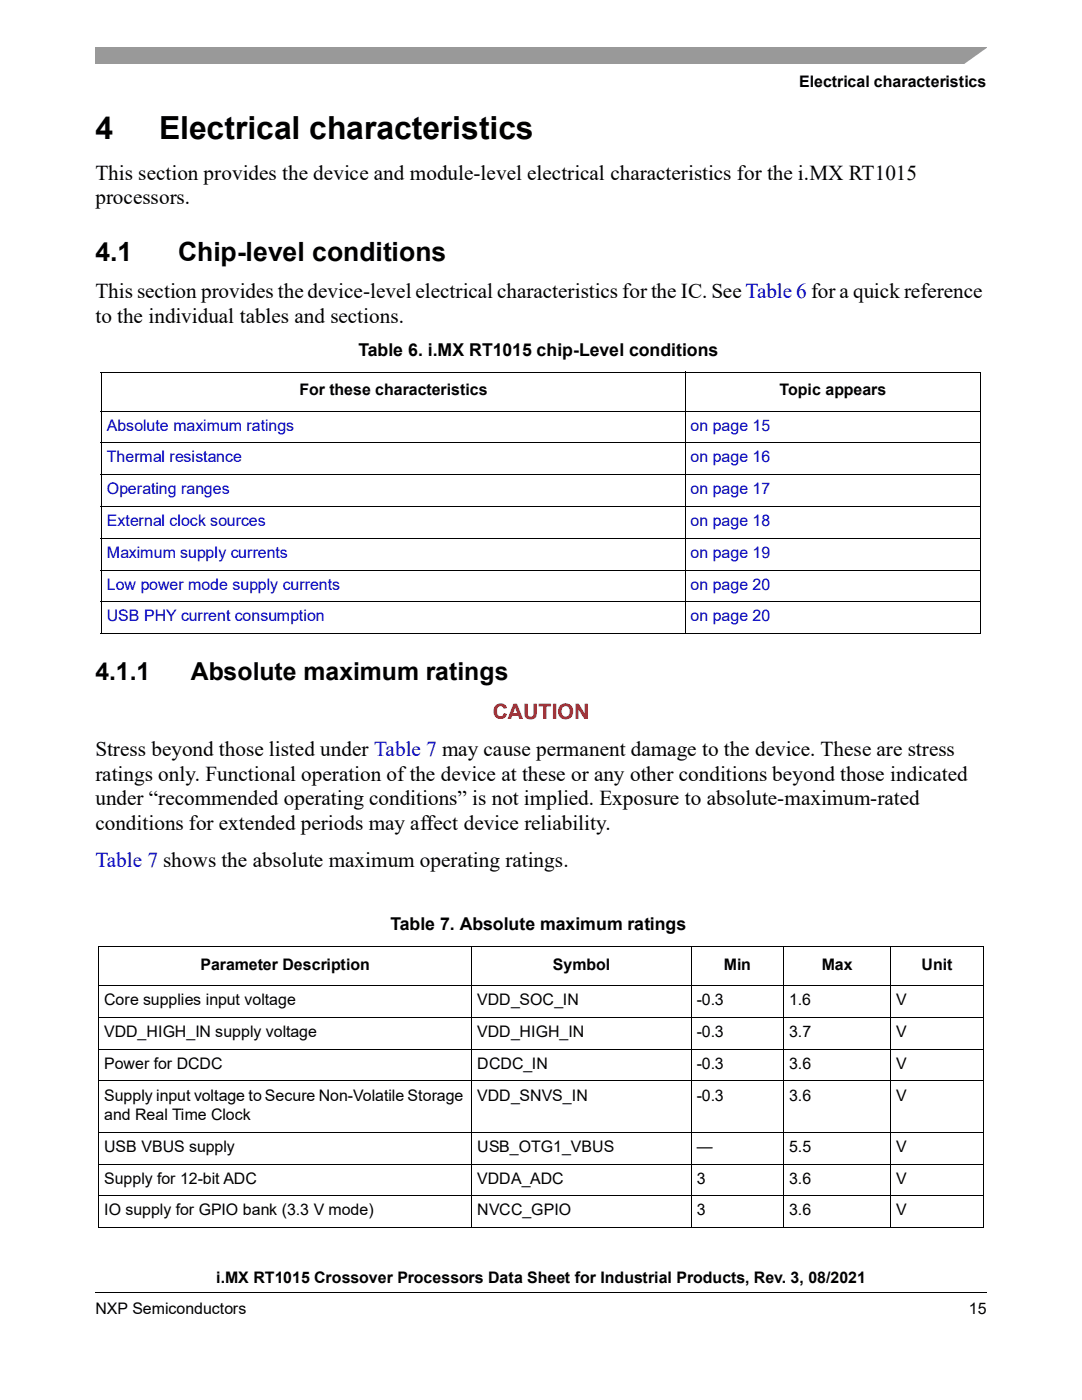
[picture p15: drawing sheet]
<svg xmlns="http://www.w3.org/2000/svg" width="216mm" height="279mm" viewBox="0 0 216 279" stroke-linecap="round" stroke-linejoin="round" font-family="sans-serif">
<defs><g id="words">
<g font-size="6.3">
<text x="19" y="27.7">4</text>
<text x="31.7" y="27.7">Electrical characteristics</text>
</g>
<g font-size="5.3">
<text x="19" y="52.1">4.1</text>
<text x="35.6" y="52.1">Chip-level conditions</text>
</g>
<g font-size="4.9">
<text x="19" y="135.8">4.1.1</text>
<text x="38.1" y="135.8">Absolute maximum ratings</text>
</g>
<g font-size="4.2">
<text x="19" y="35.8">This section provides the device and module-level electrical characteristics for the i.MX RT1015</text>
<text x="19" y="40.8">processors.</text>
<text x="19" y="59.5">This section provides the device-level electrical characteristics for the IC. SeeTable 6 for a quick reference</text>
<text x="19.1" y="64.4">to the individual tables and sections.</text>
<text x="19" y="150.8">Stress beyond those listed under Table 7 may cause permanent damage to the device. These are stress</text>
<text x="19" y="155.8">ratings only. Functional operation of the device at these or any other conditions beyond those indicated</text>
<text x="19" y="160.7">under “recommended operating conditions” is not implied. Exposure to absolute-maximum-rated</text>
<text x="19" y="165.7">conditions for extended periods may affect device reliability.</text>
</g>
<text font-size="4.2" fill="#f00" x="98.3" y="143.4">CAUTION</text>
<text font-size="4.2" fill="#0000c2" x="19" y="173.1">Table 7 shows the absolute maximum operating ratings.</text>
<g font-size="3.5">
<text x="71.5" y="71">Table 6. i.MX RT1015 chip-Level conditions</text>
<text x="77.9" y="185.7">Table 7. Absolute maximum ratings</text>
</g>
<g font-size="3.2">
<text x="159.5" y="17.4">Electrical characteristics</text>
<text x="59.7" y="78.9">For these characteristics</text>
<text x="155.6" y="78.9">Topic appears</text>
<text x="40" y="193.5">Parameter Description</text>
<text x="110.3" y="193.5">Symbol</text>
<text x="144.4" y="193.5">Min</text>
<text x="164" y="193.5">Max</text>
<text x="183.9" y="193.5">Unit</text>
<text x="20.8" y="200.6">Core supplies input voltage</text>
<text x="95.2" y="200.6">VDD_SOC_IN</text>
<text x="139" y="200.6">-0.3</text>
<text x="157.4" y="200.6">1.6</text>
<text x="178.8" y="200.6">V</text>
<text x="20.8" y="206.9">VDD_HIGH_IN supply voltage</text>
<text x="95.2" y="206.9">VDD_HIGH_IN</text>
<text x="139" y="206.9">-0.3</text>
<text x="157.4" y="206.9">3.7</text>
<text x="178.8" y="206.9">V</text>
<text x="20.8" y="213.3">Power for DCDC</text>
<text x="95.2" y="213.3">DCDC_IN</text>
<text x="139" y="213.3">-0.3</text>
<text x="157.4" y="213.3">3.6</text>
<text x="178.8" y="213.3">V</text>
<text x="20.8" y="219.6">Supply input voltage to Secure Non-Volatile Storage</text>
<text x="95.2" y="219.6">VDD_SNVS_IN</text>
<text x="139" y="219.6">-0.3</text>
<text x="157.4" y="219.6">3.6</text>
<text x="178.8" y="219.6">V</text>
<text x="20.8" y="223.5">and Real Time Clock</text>
<text x="20.8" y="229.9">USB VBUS supply</text>
<text x="95.2" y="229.9">USB_OTG1_VBUS</text>
<text x="139" y="229.9">—</text>
<text x="157.4" y="229.9">5.5</text>
<text x="178.8" y="229.9">V</text>
<text x="20.8" y="236.2">Supply for 12-bit ADC</text>
<text x="95.2" y="236.2">VDDA_ADC</text>
<text x="139" y="236.2">3</text>
<text x="157.4" y="236.2">3.6</text>
<text x="178.8" y="236.2">V</text>
<text x="20.8" y="242.6">IO supply for GPIO bank (3.3 V mode)</text>
<text x="95.2" y="242.6">NVCC_GPIO</text>
<text x="139" y="242.6">3</text>
<text x="157.4" y="242.6">3.6</text>
<text x="178.8" y="242.6">V</text>
<text x="43.1" y="256.1">i.MX RT1015 Crossover Processors Data Sheet for Industrial Products, Rev. 3, 08/2021</text>
<text x="19" y="262.3">NXP Semiconductors</text>
<text x="193.3" y="262.3">15</text>
</g>
<g font-size="3.2" fill="#0000c2">
<text x="21.3" y="85.9">Absolute maximum ratings</text>
<text x="137.8" y="85.9">on page 15</text>
<text x="21.3" y="92.3">Thermal resistance</text>
<text x="137.8" y="92.3">on page 16</text>
<text x="21.3" y="98.6">Operating ranges</text>
<text x="137.8" y="98.6">on page 17</text>
<text x="21.3" y="105">External clock sources</text>
<text x="137.8" y="105">on page 18</text>
<text x="21.3" y="111.3">Maximum supply currents</text>
<text x="137.8" y="111.3">on page 19</text>
<text x="21.3" y="117.7">Low power mode supply currents</text>
<text x="137.8" y="117.7">on page 20</text>
<text x="21.3" y="124">USB PHY current consumption</text>
<text x="137.8" y="124">on page 20</text>
</g>
</g></defs>
<path d="M19 257.8v.2zM196.8 257.8l.1 .2z" fill="#000"/>
<path d="M19 257.9h177.8" fill="none" stroke="#000" stroke-width=".2"/>
<path d="M19 9.5h177.8v3.2h-177.8z" fill="#999"/>
<path d="M192 13l5.4-3.8h1.3v3.8z" fill-rule="evenodd" fill="#fff"/>
<g fill="none" stroke="#000" stroke-width=".2">
<path d="M20.2 74.3h175.5M20.2 74.4v52M136.7 74.2v52.4M195.7 74.4v52M20.2 82h175.5M20.2 88.4h175.5M20.2 94.7h175.5M20.2 101.1h175.5M20.2 107.4h175.5M20.2 113.8h175.5M20.2 120.1h175.5M20.2 126.5h175.5"/>
<path d="M19.6 189h176.7M19.6 196.7h176.7M19.7 189.1v55.8M94.1 188.9v56.2M137.9 188.9v56.2M156.4 188.9v56.2M177.7 188.9v56.2M196.2 189.1v55.8M19.6 203h176.7M19.6 209.4h176.7M19.6 215.7h176.7M19.6 226h176.7"/>
<path d="M19.6 232.3h176.7M19.6 238.7h176.7M19.6 245h176.7"/>
</g>
<use href="#words"/>
</svg>
